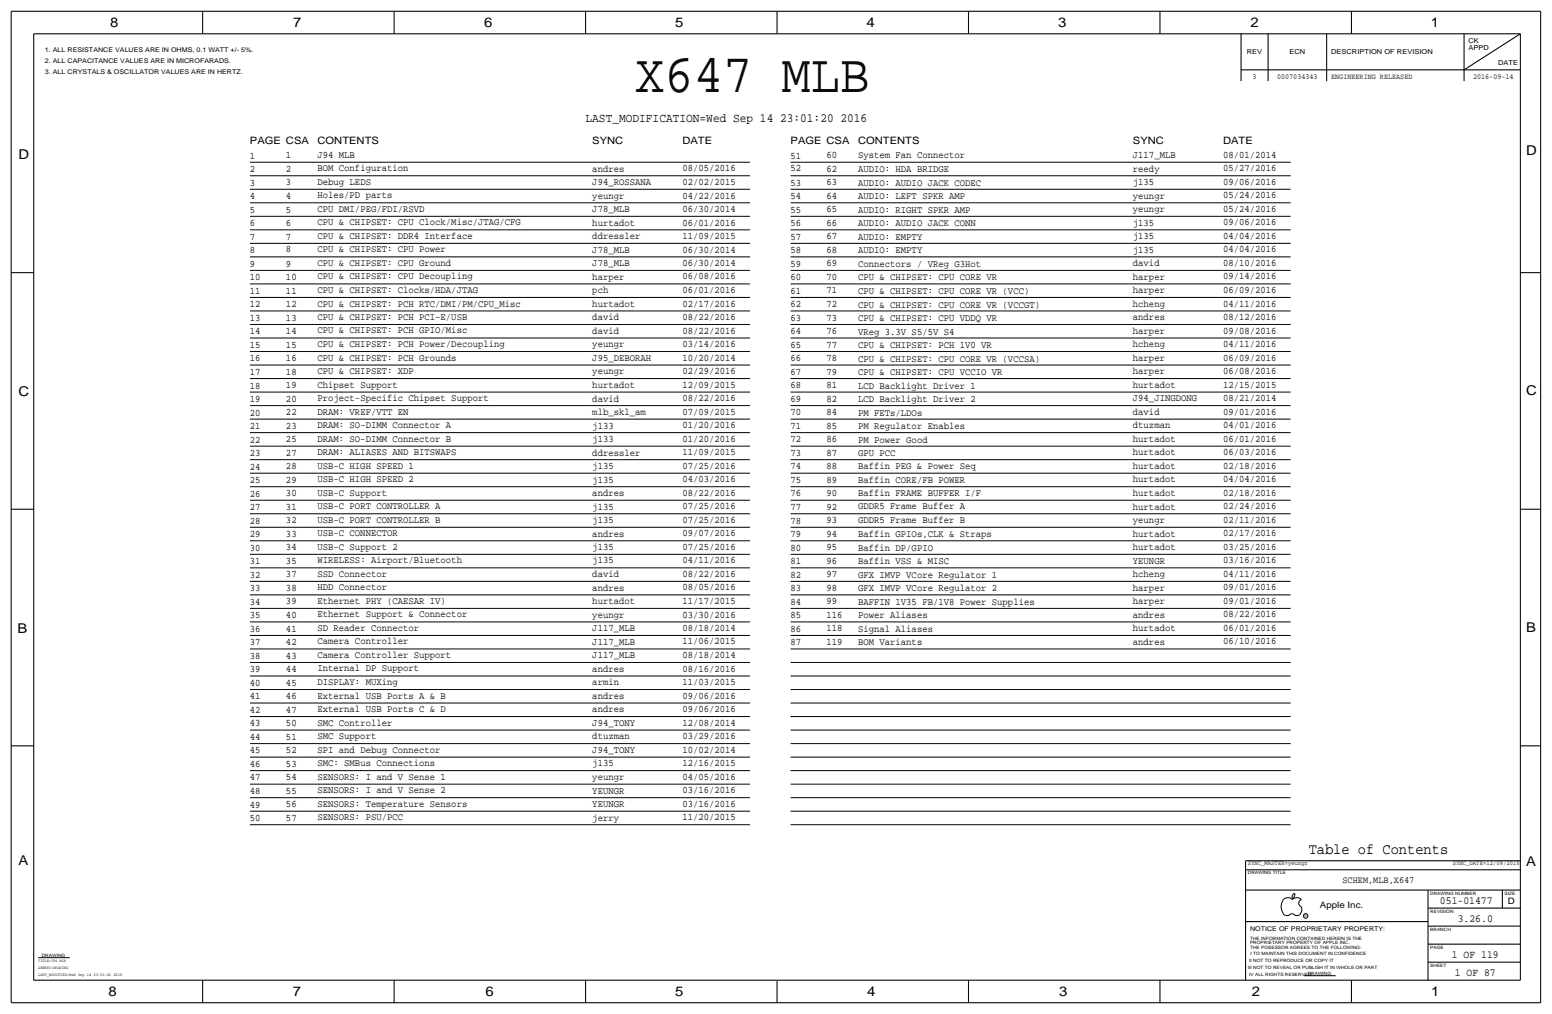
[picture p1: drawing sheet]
<svg xmlns="http://www.w3.org/2000/svg" width="875mm" height="572mm" viewBox="0 0 875 572" stroke-linecap="round" stroke-linejoin="round" font-family="sans-serif">
<defs><g id="words">
<text font-size="30.8" x="358" y="52">X647 MLB</text>
<text font-size="8.6" x="738" y="481">Table of Contents</text>
<g font-size="7.6">
<text x="62" y="15">8</text>
<text x="165" y="15">7</text>
<text x="273" y="15">6</text>
<text x="381" y="15">5</text>
<text x="489" y="15">4</text>
<text x="597" y="15">3</text>
<text x="705" y="15">2</text>
<text x="807" y="15">1</text>
<text x="10" y="89">D</text>
<text x="860" y="87">D</text>
<text x="10" y="223">C</text>
<text x="860" y="223">C</text>
<text x="10" y="357">B</text>
<text x="860" y="356">B</text>
<text x="10" y="487">A</text>
<text x="860" y="488">A</text>
<text x="61" y="562">8</text>
<text x="165" y="562">7</text>
<text x="274" y="562">6</text>
<text x="381" y="562">5</text>
<text x="489" y="562">4</text>
<text x="597" y="562">3</text>
<text x="706" y="562">2</text>
<text x="807" y="562">1</text>
</g>
<text font-size="7.1" x="330" y="69">LAST_MODIFICATION=Wed Sep 14 23:01:20 2016</text>
<g font-size="6.2">
<text x="812" y="509">051-01477</text>
<text x="822" y="519">3.26.0</text>
<text x="819" y="540">1 OF 119</text>
<text x="820" y="550">1 OF 87</text>
</g>
<g font-size="5.7">
<text x="141" y="81">PAGE CSA</text>
<text x="179" y="81">CONTENTS</text>
<text x="334" y="81">SYNC</text>
<text x="385" y="81">DATE</text>
<text x="446" y="81">PAGE CSA</text>
<text x="484" y="81">CONTENTS</text>
<text x="639" y="81">SYNC</text>
<text x="690" y="81">DATE</text>
</g>
<g font-size="5.6">
<text x="141" y="89">1</text>
<text x="161" y="89">1</text>
<text x="179" y="89">J94 MLB</text>
<text x="446" y="89">51</text>
<text x="466" y="89">60</text>
<text x="484" y="89">System Fan Connector</text>
<text x="639" y="89">J117_MLB</text>
<text x="690" y="89">08/01/2014</text>
<text x="141" y="97">2</text>
<text x="161" y="97">2</text>
<text x="179" y="97">BOM Configuration</text>
<text x="334" y="97">andres</text>
<text x="385" y="97">08/05/2016</text>
<text x="446" y="97">52</text>
<text x="466" y="97">62</text>
<text x="484" y="97">AUDIO: HDA BRIDGE</text>
<text x="639" y="97">reedy</text>
<text x="690" y="97">05/27/2016</text>
<text x="141" y="105">3</text>
<text x="161" y="105">3</text>
<text x="179" y="104">Debug LEDS</text>
<text x="334" y="104">J94_ROSSANA</text>
<text x="385" y="104">02/02/2015</text>
<text x="446" y="105">53</text>
<text x="466" y="104">63</text>
<text x="484" y="105">AUDIO: AUDIO JACK CODEC</text>
<text x="639" y="104">j135</text>
<text x="690" y="104">09/06/2016</text>
<text x="141" y="112">4</text>
<text x="161" y="112">4</text>
<text x="179" y="112">Holes/PD parts</text>
<text x="334" y="112">yeungr</text>
<text x="385" y="112">04/22/2016</text>
<text x="446" y="112">54</text>
<text x="466" y="112">64</text>
<text x="484" y="112">AUDIO: LEFT SPKR AMP</text>
<text x="639" y="112">yeungr</text>
<text x="690" y="112">05/24/2016</text>
<text x="141" y="120">5</text>
<text x="161" y="120">5</text>
<text x="179" y="119">CPU DMI/PEG/FDI/RSVD</text>
<text x="334" y="120">J78_MLB</text>
<text x="385" y="119">06/30/2014</text>
<text x="446" y="120">55</text>
<text x="466" y="120">65</text>
<text x="484" y="120">AUDIO: RIGHT SPKR AMP</text>
<text x="639" y="120">yeungr</text>
<text x="690" y="119">05/24/2016</text>
<text x="141" y="128">6</text>
<text x="161" y="127">6</text>
<text x="179" y="127">CPU &amp; CHIPSET: CPU Clock/Misc/JTAG/CFG</text>
<text x="334" y="127">hurtadot</text>
<text x="385" y="127">06/01/2016</text>
<text x="446" y="127">56</text>
<text x="466" y="127">66</text>
<text x="484" y="128">AUDIO: AUDIO JACK CONN</text>
<text x="639" y="127">j135</text>
<text x="690" y="127">09/06/2016</text>
<text x="141" y="135">7</text>
<text x="161" y="135">7</text>
<text x="179" y="135">CPU &amp; CHIPSET: DDR4 Interface</text>
<text x="334" y="135">ddressler</text>
<text x="385" y="135">11/09/2015</text>
<text x="446" y="135">57</text>
<text x="466" y="135">67</text>
<text x="484" y="135">AUDIO: EMPTY</text>
<text x="639" y="135">j135</text>
<text x="690" y="135">04/04/2016</text>
<text x="141" y="143">8</text>
<text x="161" y="142">8</text>
<text x="179" y="142">CPU &amp; CHIPSET: CPU Power</text>
<text x="334" y="143">J78_MLB</text>
<text x="385" y="142">06/30/2014</text>
<text x="446" y="143">58</text>
<text x="466" y="143">68</text>
<text x="484" y="143">AUDIO: EMPTY</text>
<text x="639" y="142">j135</text>
<text x="690" y="142">04/04/2016</text>
<text x="179" y="150">CPU &amp; CHIPSET: CPU Ground</text>
<text x="385" y="150">06/30/2014</text>
<text x="690" y="150">08/10/2016</text>
<text x="141" y="150">9</text>
<text x="161" y="150">9</text>
<text x="334" y="150">J78_MLB</text>
<text x="446" y="150">59</text>
<text x="466" y="150">69</text>
<text x="484" y="150">Connectors / VReg G3Hot</text>
<text x="639" y="150">david</text>
<text x="141" y="158">10</text>
<text x="161" y="158">10</text>
<text x="179" y="158">CPU &amp; CHIPSET: CPU Decoupling</text>
<text x="334" y="158">harper</text>
<text x="385" y="157">06/08/2016</text>
<text x="446" y="158">60</text>
<text x="466" y="158">70</text>
<text x="484" y="158">CPU &amp; CHIPSET: CPU CORE VR</text>
<text x="639" y="158">harper</text>
<text x="690" y="158">09/14/2016</text>
<text x="141" y="166">11</text>
<text x="161" y="165">11</text>
<text x="179" y="165">CPU &amp; CHIPSET: Clocks/HDA/JTAG</text>
<text x="334" y="165">pch</text>
<text x="385" y="165">06/01/2016</text>
<text x="446" y="166">61</text>
<text x="466" y="165">71</text>
<text x="484" y="166">CPU &amp; CHIPSET: CPU CORE VR (VCC)</text>
<text x="639" y="165">harper</text>
<text x="690" y="165">06/09/2016</text>
<text x="141" y="173">12</text>
<text x="161" y="173">12</text>
<text x="179" y="173">CPU &amp; CHIPSET: PCH RTC/DMI/PM/CPU_Misc</text>
<text x="334" y="173">hurtadot</text>
<text x="385" y="173">02/17/2016</text>
<text x="446" y="173">62</text>
<text x="466" y="173">72</text>
<text x="484" y="173">CPU &amp; CHIPSET: CPU CORE VR (VCCGT)</text>
<text x="639" y="173">hcheng</text>
<text x="690" y="173">04/11/2016</text>
<text x="141" y="181">13</text>
<text x="161" y="181">13</text>
<text x="179" y="180">CPU &amp; CHIPSET: PCH PCI-E/USB</text>
<text x="334" y="181">david</text>
<text x="385" y="180">08/22/2016</text>
<text x="446" y="181">63</text>
<text x="466" y="181">73</text>
<text x="484" y="181">CPU &amp; CHIPSET: CPU VDDQ VR</text>
<text x="639" y="181">andres</text>
<text x="690" y="180">08/12/2016</text>
<text x="141" y="188">14</text>
<text x="161" y="188">14</text>
<text x="179" y="188">CPU &amp; CHIPSET: PCH GPIO/Misc</text>
<text x="334" y="188">david</text>
<text x="385" y="188">08/22/2016</text>
<text x="446" y="188">64</text>
<text x="466" y="188">76</text>
<text x="484" y="189">VReg 3.3V S5/5V S4</text>
<text x="639" y="188">harper</text>
<text x="690" y="188">09/08/2016</text>
<text x="141" y="196">15</text>
<text x="161" y="196">15</text>
<text x="179" y="196">CPU &amp; CHIPSET: PCH Power/Decoupling</text>
<text x="334" y="196">yeungr</text>
<text x="385" y="196">03/14/2016</text>
<text x="446" y="196">65</text>
<text x="466" y="196">77</text>
<text x="484" y="196">CPU &amp; CHIPSET: PCH 1V0 VR</text>
<text x="639" y="196">hcheng</text>
<text x="690" y="196">04/11/2016</text>
<text x="141" y="204">16</text>
<text x="161" y="203">16</text>
<text x="179" y="203">CPU &amp; CHIPSET: PCH Grounds</text>
<text x="334" y="203">J95_DEBORAH</text>
<text x="385" y="203">10/20/2014</text>
<text x="446" y="204">66</text>
<text x="466" y="204">78</text>
<text x="484" y="204">CPU &amp; CHIPSET: CPU CORE VR (VCCSA)</text>
<text x="639" y="203">harper</text>
<text x="690" y="203">06/09/2016</text>
<text x="141" y="211">17</text>
<text x="161" y="211">18</text>
<text x="179" y="211">CPU &amp; CHIPSET: XDP</text>
<text x="334" y="211">yeungr</text>
<text x="385" y="211">02/29/2016</text>
<text x="446" y="211">67</text>
<text x="466" y="211">79</text>
<text x="484" y="211">CPU &amp; CHIPSET: CPU VCCIO VR</text>
<text x="639" y="211">harper</text>
<text x="690" y="211">06/08/2016</text>
<text x="141" y="219">18</text>
<text x="161" y="218">19</text>
<text x="179" y="218">Chipset Support</text>
<text x="334" y="219">hurtadot</text>
<text x="385" y="218">12/09/2015</text>
<text x="446" y="219">68</text>
<text x="466" y="219">81</text>
<text x="484" y="219">LCD Backlight Driver 1</text>
<text x="639" y="219">hurtadot</text>
<text x="690" y="218">12/15/2015</text>
<text x="141" y="227">19</text>
<text x="161" y="226">20</text>
<text x="179" y="226">Project-Specific Chipset Support</text>
<text x="334" y="226">david</text>
<text x="385" y="226">08/22/2016</text>
<text x="446" y="226">69</text>
<text x="466" y="226">82</text>
<text x="484" y="227">LCD Backlight Driver 2</text>
<text x="639" y="226">J94_JINGDONG</text>
<text x="690" y="226">08/21/2014</text>
<text x="179" y="234">DRAM: VREF/VTT EN</text>
<text x="334" y="234">mlb_skl_am</text>
<text x="385" y="234">07/09/2015</text>
<text x="466" y="234">84</text>
<text x="639" y="234">david</text>
<text x="690" y="234">09/01/2016</text>
<text x="141" y="234">20</text>
<text x="161" y="234">22</text>
<text x="446" y="234">70</text>
<text x="484" y="234">PM FETs/LDOs</text>
<text x="141" y="242">21</text>
<text x="161" y="242">23</text>
<text x="179" y="241">DRAM: SO-DIMM Connector A</text>
<text x="334" y="242">j133</text>
<text x="385" y="241">01/20/2016</text>
<text x="446" y="242">71</text>
<text x="466" y="242">85</text>
<text x="484" y="242">PM Regulator Enables</text>
<text x="639" y="241">dtuzman</text>
<text x="690" y="241">04/01/2016</text>
<text x="141" y="249">22</text>
<text x="161" y="249">25</text>
<text x="179" y="249">DRAM: SO-DIMM Connector B</text>
<text x="334" y="249">j133</text>
<text x="385" y="249">01/20/2016</text>
<text x="446" y="249">72</text>
<text x="466" y="249">86</text>
<text x="484" y="250">PM Power Good</text>
<text x="639" y="249">hurtadot</text>
<text x="690" y="249">06/01/2016</text>
<text x="141" y="257">23</text>
<text x="161" y="257">27</text>
<text x="179" y="257">DRAM: ALIASES AND BITSWAPS</text>
<text x="334" y="257">ddressler</text>
<text x="385" y="257">11/09/2015</text>
<text x="446" y="257">73</text>
<text x="466" y="257">87</text>
<text x="484" y="257">GPU PCC</text>
<text x="639" y="257">hurtadot</text>
<text x="690" y="257">06/03/2016</text>
<text x="141" y="265">24</text>
<text x="161" y="264">28</text>
<text x="179" y="264">USB-C HIGH SPEED 1</text>
<text x="334" y="264">j135</text>
<text x="385" y="264">07/25/2016</text>
<text x="446" y="265">74</text>
<text x="466" y="264">88</text>
<text x="484" y="264">Baffin PEG &amp; Power Seq</text>
<text x="639" y="264">hurtadot</text>
<text x="690" y="264">02/18/2016</text>
<text x="141" y="272">25</text>
<text x="161" y="272">29</text>
<text x="179" y="272">USB-C HIGH SPEED 2</text>
<text x="334" y="272">j135</text>
<text x="385" y="272">04/03/2016</text>
<text x="446" y="272">75</text>
<text x="466" y="272">89</text>
<text x="484" y="272">Baffin CORE/FB POWER</text>
<text x="639" y="272">hurtadot</text>
<text x="690" y="272">04/04/2016</text>
<text x="141" y="280">26</text>
<text x="161" y="280">30</text>
<text x="179" y="279">USB-C Support</text>
<text x="334" y="280">andres</text>
<text x="385" y="280">08/22/2016</text>
<text x="446" y="280">76</text>
<text x="466" y="280">90</text>
<text x="484" y="279">Baffin FRAME BUFFER I/F</text>
<text x="639" y="279">hurtadot</text>
<text x="690" y="279">02/18/2016</text>
<text x="141" y="288">27</text>
<text x="161" y="287">31</text>
<text x="179" y="287">USB-C PORT CONTROLLER A</text>
<text x="334" y="287">j135</text>
<text x="385" y="287">07/25/2016</text>
<text x="446" y="287">77</text>
<text x="466" y="287">92</text>
<text x="484" y="287">GDDR5 Frame Buffer A</text>
<text x="639" y="287">hurtadot</text>
<text x="690" y="287">02/24/2016</text>
<text x="141" y="295">28</text>
<text x="161" y="295">32</text>
<text x="179" y="295">USB-C PORT CONTROLLER B</text>
<text x="334" y="295">j135</text>
<text x="385" y="295">07/25/2016</text>
<text x="446" y="295">78</text>
<text x="466" y="295">93</text>
<text x="484" y="295">GDDR5 Frame Buffer B</text>
<text x="639" y="295">yeungr</text>
<text x="690" y="295">02/11/2016</text>
<text x="141" y="303">29</text>
<text x="161" y="303">33</text>
<text x="179" y="302">USB-C CONNECTOR</text>
<text x="334" y="302">andres</text>
<text x="385" y="302">09/07/2016</text>
<text x="446" y="303">79</text>
<text x="466" y="303">94</text>
<text x="484" y="303">Baffin GPIOs,CLK &amp; Straps</text>
<text x="639" y="302">hurtadot</text>
<text x="690" y="302">02/17/2016</text>
<text x="141" y="310">30</text>
<text x="161" y="310">34</text>
<text x="179" y="310">USB-C Support 2</text>
<text x="334" y="310">j135</text>
<text x="385" y="310">07/25/2016</text>
<text x="446" y="310">80</text>
<text x="466" y="310">95</text>
<text x="484" y="310">Baffin DP/GPIO</text>
<text x="639" y="310">hurtadot</text>
<text x="690" y="310">03/25/2016</text>
<text x="161" y="318">35</text>
<text x="179" y="318">WIRELESS: Airport/Bluetooth</text>
<text x="334" y="318">j135</text>
<text x="385" y="318">04/11/2016</text>
<text x="446" y="318">81</text>
<text x="466" y="318">96</text>
<text x="639" y="318">YEUNGR</text>
<text x="690" y="318">03/16/2016</text>
<text x="141" y="318">31</text>
<text x="484" y="318">Baffin VSS &amp; MISC</text>
<text x="141" y="326">32</text>
<text x="161" y="325">37</text>
<text x="179" y="325">SSD Connector</text>
<text x="334" y="325">david</text>
<text x="385" y="325">08/22/2016</text>
<text x="446" y="326">82</text>
<text x="466" y="325">97</text>
<text x="484" y="326">GFX IMVP VCore Regulator 1</text>
<text x="639" y="325">hcheng</text>
<text x="690" y="325">04/11/2016</text>
<text x="141" y="333">33</text>
<text x="161" y="333">38</text>
<text x="179" y="333">HDD Connector</text>
<text x="334" y="333">andres</text>
<text x="385" y="333">08/05/2016</text>
<text x="446" y="333">83</text>
<text x="466" y="333">98</text>
<text x="484" y="333">GFX IMVP VCore Regulator 2</text>
<text x="639" y="333">harper</text>
<text x="690" y="333">09/01/2016</text>
<text x="141" y="341">34</text>
<text x="161" y="340">39</text>
<text x="179" y="340">Ethernet PHY (CAESAR IV)</text>
<text x="334" y="341">hurtadot</text>
<text x="385" y="340">11/17/2015</text>
<text x="446" y="341">84</text>
<text x="466" y="341">99</text>
<text x="484" y="341">BAFFIN 1V35 FB/1V8 Power Supplies</text>
<text x="639" y="340">harper</text>
<text x="690" y="340">09/01/2016</text>
<text x="179" y="348">Ethernet Support &amp; Connector</text>
<text x="690" y="348">08/22/2016</text>
<text x="141" y="348">35</text>
<text x="161" y="348">40</text>
<text x="334" y="348">yeungr</text>
<text x="385" y="348">03/30/2016</text>
<text x="446" y="348">85</text>
<text x="466" y="348">116</text>
<text x="484" y="349">Power Aliases</text>
<text x="639" y="348">andres</text>
<text x="141" y="356">36</text>
<text x="161" y="356">41</text>
<text x="179" y="356">SD Reader Connector</text>
<text x="334" y="356">J117_MLB</text>
<text x="385" y="356">08/18/2014</text>
<text x="446" y="356">86</text>
<text x="466" y="356">118</text>
<text x="484" y="356">Signal Aliases</text>
<text x="639" y="356">hurtadot</text>
<text x="690" y="356">06/01/2016</text>
<text x="141" y="364">37</text>
<text x="161" y="364">42</text>
<text x="179" y="363">Camera Controller</text>
<text x="334" y="363">J117_MLB</text>
<text x="385" y="363">11/06/2015</text>
<text x="446" y="364">87</text>
<text x="466" y="363">119</text>
<text x="484" y="364">BOM Variants</text>
<text x="639" y="363">andres</text>
<text x="690" y="363">06/10/2016</text>
<text x="141" y="371">38</text>
<text x="161" y="371">43</text>
<text x="179" y="371">Camera Controller Support</text>
<text x="334" y="371">J117_MLB</text>
<text x="385" y="371">08/18/2014</text>
<text x="141" y="379">39</text>
<text x="161" y="379">44</text>
<text x="179" y="378">Internal DP Support</text>
<text x="334" y="379">andres</text>
<text x="385" y="379">08/16/2016</text>
<text x="141" y="387">40</text>
<text x="161" y="386">45</text>
<text x="179" y="386">DISPLAY: MUXing</text>
<text x="334" y="386">armin</text>
<text x="385" y="386">11/03/2015</text>
<text x="141" y="394">41</text>
<text x="161" y="394">46</text>
<text x="179" y="394">External USB Ports A &amp; B</text>
<text x="334" y="394">andres</text>
<text x="385" y="394">09/06/2016</text>
<text x="141" y="402">42</text>
<text x="161" y="402">47</text>
<text x="179" y="401">External USB Ports C &amp; D</text>
<text x="334" y="402">andres</text>
<text x="385" y="401">09/06/2016</text>
<text x="141" y="409">43</text>
<text x="161" y="409">50</text>
<text x="179" y="409">SMC Controller</text>
<text x="334" y="409">J94_TONY</text>
<text x="385" y="409">12/08/2014</text>
<text x="141" y="417">44</text>
<text x="161" y="417">51</text>
<text x="179" y="417">SMC Support</text>
<text x="334" y="417">dtuzman</text>
<text x="385" y="417">03/29/2016</text>
<text x="141" y="425">45</text>
<text x="161" y="425">52</text>
<text x="179" y="424">SPI and Debug Connector</text>
<text x="334" y="424">J94_TONY</text>
<text x="385" y="424">10/02/2014</text>
<text x="179" y="432">SMC: SMBus Connections</text>
<text x="334" y="432">j135</text>
<text x="385" y="432">12/16/2015</text>
<text x="141" y="432">46</text>
<text x="161" y="432">53</text>
<text x="141" y="440">47</text>
<text x="161" y="440">54</text>
<text x="179" y="439">SENSORS: I and V Sense 1</text>
<text x="334" y="440">yeungr</text>
<text x="385" y="439">04/05/2016</text>
<text x="141" y="448">48</text>
<text x="161" y="447">55</text>
<text x="179" y="447">SENSORS: I and V Sense 2</text>
<text x="334" y="447">YEUNGR</text>
<text x="385" y="447">03/16/2016</text>
<text x="141" y="455">49</text>
<text x="161" y="455">56</text>
<text x="179" y="455">SENSORS: Temperature Sensors</text>
<text x="334" y="455">YEUNGR</text>
<text x="385" y="455">03/16/2016</text>
<text x="141" y="463">50</text>
<text x="161" y="463">57</text>
<text x="179" y="462">SENSORS: PSU/PCC</text>
<text x="334" y="462">jerry</text>
<text x="385" y="462">11/20/2015</text>
</g>
<text font-size="5.4" x="757" y="498">SCHEM,MLB,X647</text>
<g font-size="5">
<text x="850" y="509">D</text>
<text x="744" y="512">Apple Inc.</text>
</g>
<g font-size="4.3">
<text x="706" y="44">3</text>
<text x="720" y="44">0007034343</text>
<text x="751" y="44">ENGINEERING RELEASED</text>
<text x="830" y="44">2016-09-14</text>
</g>
<g font-size="3.8">
<text x="828" y="24">CK</text>
<text x="828" y="28">APPD</text>
<text x="703" y="30">REV</text>
<text x="727" y="30">ECN</text>
<text x="751" y="30">DESCRIPTION OF REVISION</text>
<text x="845" y="37">DATE</text>
</g>
<g font-size="3.7">
<text x="25" y="29">1. ALL RESISTANCE VALUES ARE IN OHMS, 0.1 WATT +/- 5%.</text>
<text x="25" y="36">2. ALL CAPACITANCE VALUES ARE IN MICROFARADS.</text>
<text x="25" y="42">3. ALL CRYSTALS &amp; OSCILLATOR VALUES ARE IN HERTZ.</text>
<text x="705" y="525">NOTICE OF PROPRIETARY PROPERTY:</text>
</g>
<g font-size="3.5">
<text x="704" y="488">SYNC_MASTER=yeungr</text>
<text x="819" y="488">SYNC_DATE=12/09/2015</text>
</g>
<g font-size="2.5">
<text x="704" y="493">DRAWING TITLE</text>
<text x="806" y="504">DRAWING NUMBER</text>
<text x="848" y="504">SIZE</text>
<text x="806" y="514">REVISION</text>
<text x="806" y="525">BRANCH</text>
<text x="705" y="532">PROPRIETARY PROPERTY OF APPLE INC.</text>
<text x="705" y="530">THE INFORMATION CONTAINED HEREIN IS THE</text>
<text x="24" y="539">DRAWING</text>
<text x="705" y="535">THE POSESSOR AGREES TO THE FOLLOWING:</text>
<text x="705" y="538">I TO MAINTAIN THIS DOCUMENT IN CONFIDENCE</text>
<text x="806" y="535">PAGE</text>
<text x="704" y="542">II NOT TO REPRODUCE OR COPY IT</text>
<text x="806" y="545">SHEET</text>
<text x="704" y="546">III NOT TO REVEAL OR PUBLISH IT IN WHOLE OR PART</text>
<text x="704" y="550">IV ALL RIGHTS RESERVED</text>
<text x="737" y="549">DRAWING</text>
</g>
<g font-size="2.3">
<text x="22" y="542">TITLE=J94 MLB</text>
<text x="22" y="550">LAST_MODIFIED=Wed Sep 14 23:01:20 2016</text>
<text x="22" y="546">ABBREV=DRAWING</text>
</g>
<text font-size="1.8" x="736" y="517">R</text>
</g></defs>
<g fill="none" stroke="#000" stroke-width=".6" stroke-linecap="butt">
<path d="M6 6v559zM6 6h863zM19 19h838zM19 19v533zM114 6v13zM222 6v13zM330 6v13zM438 6v13zM546 6v13zM654 6v13zM700 19v27zM715 19v27z"/>
<path d="M748 19v27zM762 6v13zM825 19v27zM857 19v533zM869 6v559zM700 39h157zM825 39l32-20zM6 154h13zM857 154h12zM6 287h13zM857 287h12zM6 420h13z"/>
<path d="M857 420h12zM702 490h155zM702 485v5zM702 485h155zM702 490v62zM702 502h155zM702 519h103zM805 512h52zM805 502v50zM847 502v10zM805 532h52zM805 522h52z"/>
<path d="M19 552h838zM114 552v13zM222 552v13zM330 552v13zM438 553v12zM546 552v13zM654 552v13zM762 552v13zM805 542h52zM6 565h863z"/>
</g>
<g fill="none" stroke="#000" stroke-width=".56">
<path d="M141 99h282zM141 91h282zM446 99h282zM446 91h282zM141 114h282zM141 107h282zM446 114h282zM446 107h282zM141 137h282zM141 130h282zM141 122h282zM446 137h282z"/>
<path d="M446 130h282zM446 122h282zM141 152h282zM141 145h282zM446 152h282zM446 145h282zM141 175h282zM141 168h282zM141 160h282zM446 175h282zM446 168h282zM446 160h282z"/>
<path d="M141 198h282zM141 191h282zM141 183h282zM446 198h282zM446 191h282zM446 183h282zM141 213h282zM141 206h282zM446 213h282zM446 206h282zM141 236h282zM141 229h282z"/>
<path d="M141 221h282zM446 236h282zM446 229h282zM446 221h282zM141 259h282zM141 251h282zM141 244h282zM446 259h282zM446 251h282zM446 244h282zM141 274h282zM141 267h282z"/>
<path d="M446 274h282zM446 267h282zM141 297h282zM141 290h282zM141 282h282zM446 297h282zM446 290h282zM446 282h282zM141 312h282zM141 305h282zM446 312h282zM446 305h282z"/>
<path d="M141 335h282zM141 328h282zM141 320h282zM446 335h282zM446 328h282zM446 320h282zM141 358h282zM141 351h282zM141 343h282zM446 358h282zM446 351h282zM446 343h282z"/>
<path d="M141 373h282zM141 366h282zM446 373h282zM446 366h282zM141 396h282zM141 389h282zM141 381h282zM446 396h282zM446 389h282zM446 381h282zM141 419h282zM141 411h282z"/>
<path d="M141 404h282zM446 419h282zM446 411h282zM446 404h282zM141 434h282zM141 427h282zM446 434h282zM446 427h282zM141 457h282zM141 450h282zM141 442h282zM446 457h282z"/>
<path d="M446 450h282zM446 442h282zM141 465h282zM446 465h282zM724 516h2h1M727 516l1-1 2 1M729 506l1-1v-2l-1 2v2M730 516h1h2M733 516a4 4 0 0 0-1-6v-2l2-1-1-1a4 4 0 0 0-4 1 4 4 0 0 0-5-1 4 4 0 0 0-2 4l1 3 1 3M22 540h17zM735 550h18z"/>
<circle cx="736" cy="516" r="1.3"/>
</g>
<use href="#words"/>
</svg>
